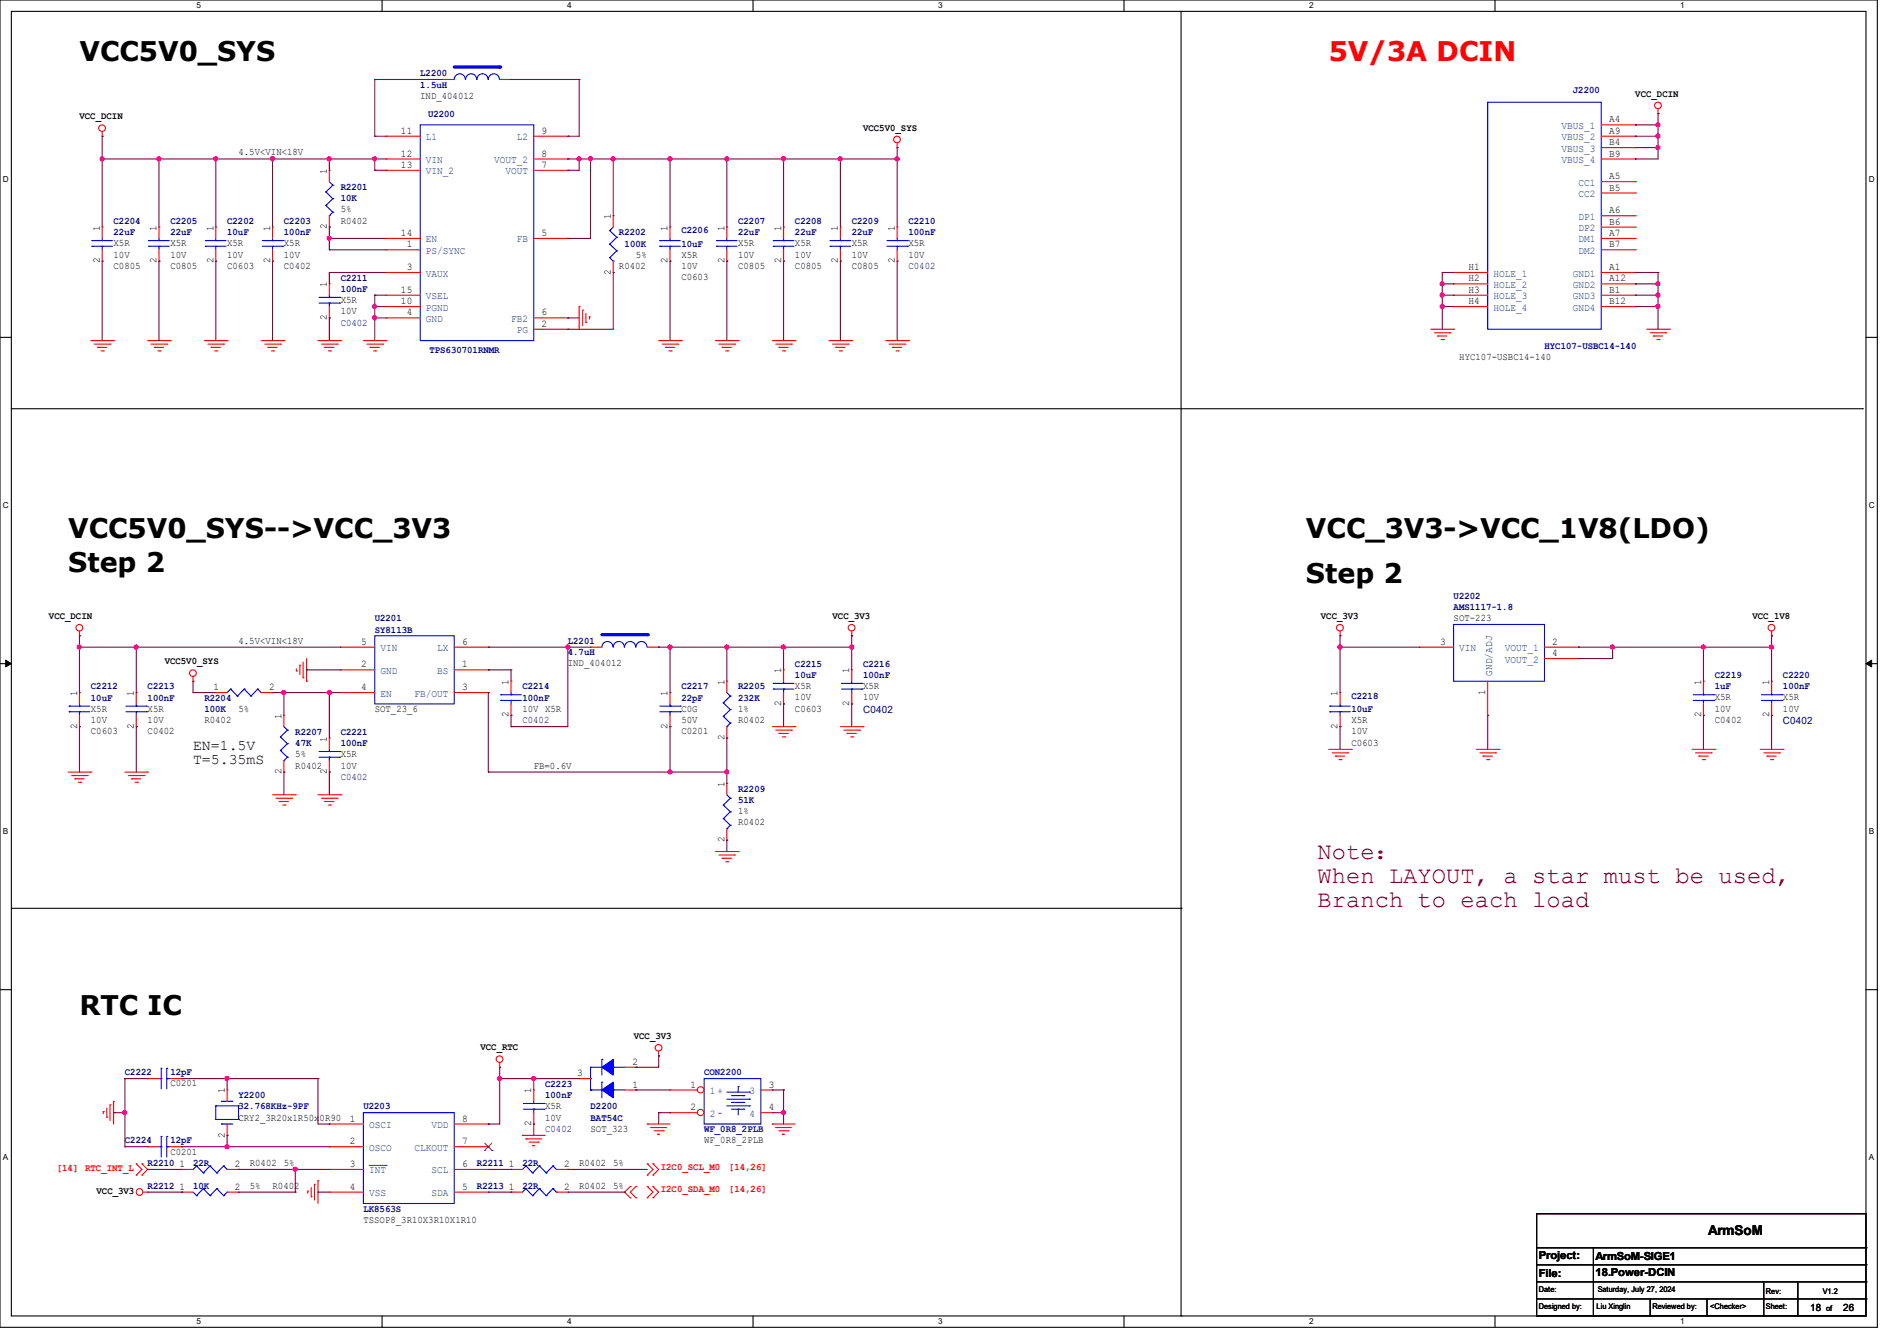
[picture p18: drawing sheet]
<svg xmlns="http://www.w3.org/2000/svg" width="297mm" height="210mm" viewBox="0 0 297 210" stroke-linecap="round" stroke-linejoin="round" font-family="sans-serif">
<defs><g id="words">
<g font-size="4.2">
<text x="12.4" y="9.6">VCC5V0_SYS</text>
<text x="10.7" y="89.6">Step 2</text>
<text x="10.7" y="84.2">VCC5V0_SYS--&gt;VCC_3V3</text>
<text x="204.5" y="84.2">VCC_3V3-&gt;VCC_1V8(LDO)</text>
<text x="204.5" y="91.4">Step 2</text>
<text x="12.4" y="158.9">RTC IC</text>
</g>
<text font-size="4.2" fill="#f00" x="208" y="9.6">5V/3A DCIN</text>
<g font-size="3.7" fill="#7f0000">
<text x="206.2" y="134.6">Note：</text>
<text x="206.2" y="138.3">When LAYOUT, a star must be used,</text>
<text x="206.2" y="142">Branch to each load</text>
</g>
<g font-size="2.3">
<text x="30.2" y="117.4">EN=1.5V</text>
<text x="30.2" y="119.7">T=5.35mS</text>
</g>
<text font-size="2.1" x="267.4" y="193.5">ArmSoM</text>
<g font-size="1.7">
<text x="240.9" y="197.2">Project:</text>
<text x="249.8" y="197.4">ArmSoM-SIGE1</text>
<text x="240.9" y="200">File:</text>
<text x="249.8" y="199.9">18.Power-DCIN</text>
</g>
<g font-size="1.6" fill="#00007f">
<text x="65.8" y="11.9">L2200</text>
<text x="65.8" y="13.7">1.5uH</text>
<text x="246.3" y="14.6">J2200</text>
<text x="67" y="18.3">U2200</text>
<text x="53.3" y="29.7">R2201</text>
<text x="17.8" y="35.1">C2204</text>
<text x="26.7" y="35.1">C2205</text>
<text x="35.6" y="35.1">C2202</text>
<text x="44.4" y="35.1">C2203</text>
<text x="53.3" y="31.5">10K</text>
<text x="115.6" y="35.1">C2207</text>
<text x="124.5" y="35.1">C2208</text>
<text x="133.3" y="35.1">C2209</text>
<text x="142.2" y="35.1">C2210</text>
<text x="17.8" y="36.8">22uF</text>
<text x="26.7" y="36.8">22uF</text>
<text x="35.6" y="36.8">10uF</text>
<text x="44.4" y="36.8">100nF</text>
<text x="96.9" y="36.8">R2202</text>
<text x="97.8" y="38.6">100K</text>
<text x="106.7" y="36.5">C2206</text>
<text x="106.7" y="38.6">10uF</text>
<text x="115.6" y="36.8">22uF</text>
<text x="124.5" y="36.8">22uF</text>
<text x="133.3" y="36.8">22uF</text>
<text x="142.2" y="36.8">100nF</text>
<text x="53.3" y="43.9">C2211</text>
<text x="53.3" y="45.7">100nF</text>
<text x="142.2" y="42.1">C0402</text>
<text x="53.3" y="51">C0402</text>
<text x="67.2" y="55.3">TPS630701RNMR</text>
<text x="241.8" y="54.6">HYC107-USBC14-140</text>
<text x="227.6" y="93.7">U2202</text>
<text x="227.6" y="95.5">AMS1117-1.8</text>
<text x="58.7" y="97.3">U2201</text>
<text x="58.7" y="99.1">SY8113B</text>
<text x="88.9" y="100.8">L2201</text>
<text x="14.2" y="108">C2212</text>
<text x="23.1" y="108">C2213</text>
<text x="81.8" y="108">C2214</text>
<text x="88.9" y="102.6">4.7uH</text>
<text x="106.7" y="108">C2217</text>
<text x="115.6" y="108">R2205</text>
<text x="124.5" y="104.4">C2215</text>
<text x="124.5" y="106.2">10uF</text>
<text x="135.1" y="104.4">C2216</text>
<text x="135.1" y="106.2">100nF</text>
<text x="268.5" y="106.2">C2219</text>
<text x="268.5" y="108">1uF</text>
<text x="279.1" y="106.2">C2220</text>
<text x="279.1" y="108">100nF</text>
<text x="14.2" y="109.7">10uF</text>
<text x="23.1" y="109.7">100nF</text>
<text x="32" y="109.7">R2204</text>
<text x="32" y="111.5">100K</text>
<text x="81.8" y="109.7">100nF</text>
<text x="81.8" y="113.2">C0402</text>
<text x="106.7" y="109.7">22pF</text>
<text x="115.6" y="109.7">232K</text>
<text x="135.1" y="111.7">C0402</text>
<text x="211.6" y="109.4">C2218</text>
<text x="211.6" y="111.5">10uF</text>
<text x="279.1" y="113.5">C0402</text>
<text x="46.2" y="115.1">R2207</text>
<text x="46.2" y="116.8">47K</text>
<text x="53.3" y="115.1">C2221</text>
<text x="53.3" y="116.8">100nF</text>
<text x="53.3" y="122.1">C0402</text>
<text x="115.6" y="124">R2209</text>
<text x="115.6" y="125.7">51K</text>
<text x="19.6" y="168.4">C2222</text>
<text x="26.7" y="168.4">12pF</text>
<text x="37.3" y="172">Y2200</text>
<text x="37.3" y="173.7">32.768KHz-9PF</text>
<text x="56.9" y="173.7">U2203</text>
<text x="85.3" y="170.2">C2223</text>
<text x="85.3" y="172">100nF</text>
<text x="92.5" y="173.7">D2200</text>
<text x="19.6" y="179.1">C2224</text>
<text x="26.7" y="179.1">12pF</text>
<text x="85.3" y="177.3">C0402</text>
<text x="92.5" y="175.5">BAT54C</text>
<text x="23.1" y="182.6">R2210</text>
<text x="30.2" y="182.6">22R</text>
<text x="74.7" y="182.6">R2211</text>
<text x="81.8" y="182.6">22R</text>
<text x="23.1" y="186.2">R2212</text>
<text x="30.2" y="186.2">10K</text>
<text x="56.9" y="189.7">LK8563S</text>
<text x="74.7" y="186.2">R2213</text>
<text x="81.8" y="186.2">22R</text>
</g>
<g font-size="1.6">
<text x="65.8" y="15.5">IND_404012</text>
<text x="256" y="15.2">VCC_DCIN</text>
<text x="12.4" y="18.7">VCC_DCIN</text>
<text x="62.8" y="21">11</text>
<text x="84.8" y="21">9</text>
<text x="135.1" y="20.5">VCC5V0_SYS</text>
<text x="251.9" y="19.2">A4</text>
<text x="251.9" y="21">A9</text>
<text x="251.9" y="22.7">B4</text>
<text x="37.3" y="24.3">4.5V&lt;VIN&lt;18V</text>
<text x="51.2" y="27.2" transform="rotate(-90 51.2 27.2)">1</text>
<text x="62.8" y="24.5">12</text>
<text x="62.8" y="26.3">13</text>
<text x="84.8" y="26.3">7</text>
<text x="84.8" y="24.5">8</text>
<text x="251.9" y="28.1">A5</text>
<text x="251.9" y="24.5">B9</text>
<text x="251.9" y="29.8">B5</text>
<text x="51.2" y="35.9" transform="rotate(-90 51.2 35.9)">2</text>
<text x="53.3" y="35">R0402</text>
<text x="53.3" y="33.2">5%</text>
<text x="95.6" y="34.3" transform="rotate(-90 95.6 34.3)">1</text>
<text x="251.9" y="33.4">A6</text>
<text x="251.9" y="35.2">B6</text>
<text x="15.6" y="41.2" transform="rotate(-90 15.6 41.2)">2</text>
<text x="15.6" y="36.1" transform="rotate(-90 15.6 36.1)">1</text>
<text x="17.8" y="38.6">X5R</text>
<text x="17.8" y="40.3">10V</text>
<text x="24.5" y="41.2" transform="rotate(-90 24.5 41.2)">2</text>
<text x="24.5" y="36.1" transform="rotate(-90 24.5 36.1)">1</text>
<text x="26.7" y="38.6">X5R</text>
<text x="26.7" y="40.3">10V</text>
<text x="33.4" y="41.2" transform="rotate(-90 33.4 41.2)">2</text>
<text x="33.4" y="36.1" transform="rotate(-90 33.4 36.1)">1</text>
<text x="35.6" y="38.6">X5R</text>
<text x="35.6" y="40.3">10V</text>
<text x="42.3" y="41.2" transform="rotate(-90 42.3 41.2)">2</text>
<text x="42.3" y="36.1" transform="rotate(-90 42.3 36.1)">1</text>
<text x="44.4" y="38.6">X5R</text>
<text x="44.4" y="40.3">10V</text>
<text x="62.8" y="37">14</text>
<text x="63.7" y="38.7">1</text>
<text x="84.8" y="37">5</text>
<text x="99.6" y="40.3">5%</text>
<text x="104.5" y="41.2" transform="rotate(-90 104.5 41.2)">2</text>
<text x="104.5" y="36.1" transform="rotate(-90 104.5 36.1)">1</text>
<text x="106.7" y="40.3">X5R</text>
<text x="113.4" y="41.2" transform="rotate(-90 113.4 41.2)">2</text>
<text x="113.4" y="36.1" transform="rotate(-90 113.4 36.1)">1</text>
<text x="115.6" y="38.6">X5R</text>
<text x="115.6" y="40.3">10V</text>
<text x="122.3" y="41.2" transform="rotate(-90 122.3 41.2)">2</text>
<text x="122.3" y="36.1" transform="rotate(-90 122.3 36.1)">1</text>
<text x="124.5" y="38.6">X5R</text>
<text x="124.5" y="40.3">10V</text>
<text x="131.2" y="41.2" transform="rotate(-90 131.2 41.2)">2</text>
<text x="131.2" y="36.1" transform="rotate(-90 131.2 36.1)">1</text>
<text x="133.3" y="38.6">X5R</text>
<text x="133.3" y="40.3">10V</text>
<text x="140.1" y="41.2" transform="rotate(-90 140.1 41.2)">2</text>
<text x="140.1" y="36.1" transform="rotate(-90 140.1 36.1)">1</text>
<text x="142.2" y="38.6">X5R</text>
<text x="142.2" y="40.3">10V</text>
<text x="251.9" y="37">A7</text>
<text x="251.9" y="38.7">B7</text>
<text x="17.8" y="42.1">C0805</text>
<text x="26.7" y="42.1">C0805</text>
<text x="35.6" y="42.1">C0603</text>
<text x="44.4" y="42.1">C0402</text>
<text x="51.2" y="45" transform="rotate(-90 51.2 45)">1</text>
<text x="53.3" y="47.5">X5R</text>
<text x="62.8" y="47.6">10</text>
<text x="62.8" y="45.8">15</text>
<text x="63.7" y="42.3">3</text>
<text x="95.6" y="43" transform="rotate(-90 95.6 43)">2</text>
<text x="96.9" y="42.1">R0402</text>
<text x="106.7" y="43.9">C0603</text>
<text x="106.7" y="42.1">10V</text>
<text x="115.6" y="42.1">C0805</text>
<text x="124.5" y="42.1">C0805</text>
<text x="133.3" y="42.1">C0805</text>
<text x="229.9" y="42.3">H1</text>
<text x="229.9" y="44.1">H2</text>
<text x="229.9" y="45.8">H3</text>
<text x="229.9" y="47.6">H4</text>
<text x="251.9" y="42.3">A1</text>
<text x="251.9" y="44.1">A12</text>
<text x="251.9" y="47.6">B12</text>
<text x="251.9" y="45.8">B1</text>
<text x="51.2" y="50.1" transform="rotate(-90 51.2 50.1)">2</text>
<text x="53.3" y="49.2">10V</text>
<text x="63.7" y="49.4">4</text>
<text x="84.8" y="51.2">2</text>
<text x="84.8" y="49.4">6</text>
<text x="228.5" y="56.3">HYC107-USBC14-140</text>
<text x="7.7" y="96.9">VCC_DCIN</text>
<text x="37.3" y="100.8">4.5V&lt;VIN&lt;18V</text>
<text x="56.6" y="101">5</text>
<text x="72.3" y="101">6</text>
<text x="130.3" y="96.9">VCC_3V3</text>
<text x="206.8" y="96.9">VCC_3V3</text>
<text x="225.5" y="101">3</text>
<text x="227.6" y="97.2">SOT-223</text>
<text x="243" y="101">2</text>
<text x="274.4" y="96.9">VCC_1V8</text>
<text x="25.8" y="104.1">VCC5V0_SYS</text>
<text x="56.6" y="104.5">2</text>
<text x="72.3" y="104.5">1</text>
<text x="79.6" y="107.2" transform="rotate(-90 79.6 107.2)">1</text>
<text x="88.9" y="104.4">IND_404012</text>
<text x="113.4" y="107.2" transform="rotate(-90 113.4 107.2)">1</text>
<text x="122.3" y="105.5" transform="rotate(-90 122.3 105.5)">1</text>
<text x="124.5" y="107.9">X5R</text>
<text x="133" y="105.5" transform="rotate(-90 133 105.5)">1</text>
<text x="135.1" y="107.9">X5R</text>
<text x="243" y="102.7">4</text>
<text x="266.3" y="107.2" transform="rotate(-90 266.3 107.2)">1</text>
<text x="277" y="107.2" transform="rotate(-90 277 107.2)">1</text>
<text x="12.1" y="109" transform="rotate(-90 12.1 109)">1</text>
<text x="14.2" y="111.5">X5R</text>
<text x="14.2" y="113.2">10V</text>
<text x="21" y="109" transform="rotate(-90 21 109)">1</text>
<text x="23.1" y="111.5">X5R</text>
<text x="23.1" y="113.2">10V</text>
<text x="32" y="113.2">R0402</text>
<text x="33.4" y="108.1">1</text>
<text x="37.3" y="111.5">5%</text>
<text x="42.1" y="108.1">2</text>
<text x="44.1" y="112.6" transform="rotate(-90 44.1 112.6)">1</text>
<text x="56.6" y="108.1">4</text>
<text x="58.7" y="111.5">SOT_23_6</text>
<text x="72.3" y="108.1">3</text>
<text x="79.6" y="112.4" transform="rotate(-90 79.6 112.4)">2</text>
<text x="81.8" y="111.5">10V X5R</text>
<text x="104.5" y="109" transform="rotate(-90 104.5 109)">1</text>
<text x="106.7" y="113.2">50V</text>
<text x="106.7" y="111.5">C0G</text>
<text x="115.6" y="113.2">R0402</text>
<text x="115.6" y="111.5">1%</text>
<text x="122.3" y="110.6" transform="rotate(-90 122.3 110.6)">2</text>
<text x="124.5" y="111.5">C0603</text>
<text x="124.5" y="109.7">10V</text>
<text x="133" y="110.6" transform="rotate(-90 133 110.6)">2</text>
<text x="135.1" y="109.7">10V</text>
<text x="209.4" y="109" transform="rotate(-90 209.4 109)">1</text>
<text x="211.6" y="113.2">X5R</text>
<text x="232.5" y="108.8" transform="rotate(-90 232.5 108.8)">1</text>
<text x="266.3" y="112.4" transform="rotate(-90 266.3 112.4)">2</text>
<text x="268.5" y="113.2">C0402</text>
<text x="268.5" y="109.7">X5R</text>
<text x="268.5" y="111.5">10V</text>
<text x="277" y="112.4" transform="rotate(-90 277 112.4)">2</text>
<text x="279.1" y="109.7">X5R</text>
<text x="279.1" y="111.5">10V</text>
<text x="12.1" y="114.1" transform="rotate(-90 12.1 114.1)">2</text>
<text x="14.2" y="115">C0603</text>
<text x="21" y="114.1" transform="rotate(-90 21 114.1)">2</text>
<text x="23.1" y="115">C0402</text>
<text x="46.2" y="118.6">5%</text>
<text x="51.2" y="116.1" transform="rotate(-90 51.2 116.1)">1</text>
<text x="53.3" y="118.6">X5R</text>
<text x="104.5" y="114.1" transform="rotate(-90 104.5 114.1)">2</text>
<text x="106.7" y="115">C0201</text>
<text x="113.4" y="115.9" transform="rotate(-90 113.4 115.9)">2</text>
<text x="209.4" y="114.1" transform="rotate(-90 209.4 114.1)">2</text>
<text x="211.6" y="116.8">C0603</text>
<text x="211.6" y="115">10V</text>
<text x="44.1" y="121.2" transform="rotate(-90 44.1 121.2)">2</text>
<text x="46.2" y="120.4">R0402</text>
<text x="51.2" y="121.2" transform="rotate(-90 51.2 121.2)">2</text>
<text x="53.3" y="120.4">10V</text>
<text x="83.6" y="120.4">FB=0.6V</text>
<text x="113.4" y="123.2" transform="rotate(-90 113.4 123.2)">1</text>
<text x="113.4" y="131.9" transform="rotate(-90 113.4 131.9)">2</text>
<text x="115.6" y="129.2">R0402</text>
<text x="115.6" y="127.5">1%</text>
<text x="75.2" y="164.5">VCC_RTC</text>
<text x="99" y="166.8">2</text>
<text x="99.2" y="162.7">VCC_3V3</text>
<text x="26.7" y="170.1">C0201</text>
<text x="35.2" y="171.2" transform="rotate(-90 35.2 171.2)">1</text>
<text x="83.2" y="171.2" transform="rotate(-90 83.2 171.2)">1</text>
<text x="85.3" y="173.7">X5R</text>
<text x="90.3" y="168.5">3</text>
<text x="99" y="170.3">1</text>
<text x="108.1" y="170.3">1</text>
<text x="108.1" y="173.9">2</text>
<text x="120.4" y="170.3">3</text>
<text x="120.4" y="173.9">4</text>
<text x="35.2" y="178.1" transform="rotate(-90 35.2 178.1)">2</text>
<text x="37.3" y="175.5">CRY2_3R20x1R50x0R90</text>
<text x="54.8" y="175.6">1</text>
<text x="54.8" y="179.2">2</text>
<text x="72.3" y="179.2">7</text>
<text x="72.3" y="175.6">8</text>
<text x="83.2" y="176.4" transform="rotate(-90 83.2 176.4)">2</text>
<text x="85.3" y="175.5">10V</text>
<text x="92.5" y="177.3">SOT_323</text>
<text x="110.2" y="179">WF_0R8_2PLB</text>
<text x="26.7" y="180.8">C0201</text>
<text x="28.1" y="182.8">1</text>
<text x="36.8" y="182.8">2</text>
<text x="39.1" y="182.6">R0402</text>
<text x="44.5" y="182.6">5%</text>
<text x="54.8" y="182.8">3</text>
<text x="72.3" y="182.8">6</text>
<text x="79.7" y="182.8">1</text>
<text x="88.3" y="182.8">2</text>
<text x="90.7" y="182.6">R0402</text>
<text x="96" y="182.6">5%</text>
<text x="15.1" y="186.9">VCC_3V3</text>
<text x="28.1" y="186.3">1</text>
<text x="36.8" y="186.3">2</text>
<text x="39.1" y="186.1">5%</text>
<text x="42.7" y="186.1">R0402</text>
<text x="54.8" y="186.3">4</text>
<text x="56.9" y="191.5">TSSOP8_3R10X3R10X1R10</text>
<text x="72.3" y="186.3">5</text>
<text x="79.7" y="186.3">1</text>
<text x="88.3" y="186.3">2</text>
<text x="90.7" y="186.1">R0402</text>
<text x="96" y="186.1">5%</text>
<text x="283.4" y="205.4">18</text>
<text x="288.6" y="205.4">26</text>
</g>
<g font-size="1.6" fill="#003f7f">
<text x="66.7" y="22">L1</text>
<text x="80.9" y="22">L2</text>
<text x="244.5" y="20.2">VBUS_1</text>
<text x="244.5" y="22">VBUS_2</text>
<text x="244.5" y="23.8">VBUS_3</text>
<text x="66.7" y="25.5">VIN</text>
<text x="66.7" y="27.3">VIN_2</text>
<text x="77.3" y="25.5">VOUT_2</text>
<text x="79.1" y="27.3">VOUT</text>
<text x="244.5" y="25.5">VBUS_4</text>
<text x="247.1" y="29.1">CC1</text>
<text x="247.1" y="34.4">DP1</text>
<text x="247.1" y="30.9">CC2</text>
<text x="66.7" y="39.8">PS/SYNC</text>
<text x="66.7" y="38">EN</text>
<text x="80.9" y="38">FB</text>
<text x="247.1" y="38">DM1</text>
<text x="247.1" y="39.8">DM2</text>
<text x="247.1" y="36.2">DP2</text>
<text x="66.7" y="43.3">VAUX</text>
<text x="66.7" y="46.9">VSEL</text>
<text x="233.8" y="43.3">HOLE_1</text>
<text x="233.8" y="45.1">HOLE_2</text>
<text x="233.8" y="46.9">HOLE_3</text>
<text x="246.3" y="43.3">GND1</text>
<text x="246.3" y="45.1">GND2</text>
<text x="246.3" y="46.9">GND3</text>
<text x="66.7" y="50.4">GND</text>
<text x="66.7" y="48.6">PGND</text>
<text x="80" y="50.4">FB2</text>
<text x="80.9" y="52.2">PG</text>
<text x="233.8" y="48.6">HOLE_4</text>
<text x="246.3" y="48.6">GND4</text>
<text x="59.6" y="102">VIN</text>
<text x="68.5" y="102">LX</text>
<text x="228.5" y="102">VIN</text>
<text x="235.6" y="102">VOUT_1</text>
<text x="59.6" y="105.5">GND</text>
<text x="68.5" y="105.5">BS</text>
<text x="233.6" y="105.8" transform="rotate(-90 233.6 105.8)">GND/ADJ</text>
<text x="235.6" y="103.8">VOUT_2</text>
<text x="59.6" y="109.1">EN</text>
<text x="64.9" y="109.1">FB/OUT</text>
<text x="111.1" y="171.3">1 +</text>
<text x="117.3" y="171.3">3</text>
<text x="57.8" y="176.7">OSCI</text>
<text x="67.6" y="176.7">VDD</text>
<text x="111.1" y="174.9">2 -</text>
<text x="117.3" y="174.9">4</text>
<text x="57.8" y="180.2">OSCO</text>
<text x="57.8" y="183.8">INT</text>
<text x="64.9" y="180.2">CLKOUT</text>
<text x="67.6" y="183.8">SCL</text>
<text x="57.8" y="187.3">VSS</text>
<text x="67.6" y="187.3">SDA</text>
</g>
<g font-size="1.6" fill="#00009f">
<text x="110.2" y="168.4">CON2200</text>
<text x="110.2" y="177.3">WF_0R8_2PLB</text>
</g>
<g font-size="1.6" fill="#f00">
<text x="8.9" y="183.3">[14] RTC_INT_L</text>
<text x="103.5" y="183.2">I2C0_SCL_M0</text>
<text x="114.1" y="183.2">[14,26]</text>
<text x="103.5" y="186.7">I2C0_SDA_M0</text>
<text x="114.1" y="186.7">[14,26]</text>
</g>
<g font-size="1.3">
<text x="30.8" y="1.3">5</text>
<text x="88.8" y="1.3">4</text>
<text x="146.9" y="1.3">3</text>
<text x="205" y="1.3">2</text>
<text x="263.1" y="1.3">1</text>
<text x=".5" y="28.4">D</text>
<text x="292.6" y="28.4">D</text>
<text x=".5" y="79.5">C</text>
<text x="292.6" y="79.5">C</text>
<text x=".5" y="130.6">B</text>
<text x="292.6" y="130.6">B</text>
<text x=".5" y="181.7">A</text>
<text x="292.6" y="181.7">A</text>
<text x="30.8" y="207.4">5</text>
<text x="88.8" y="207.4">4</text>
<text x="146.9" y="207.4">3</text>
<text x="205" y="207.4">2</text>
<text x="263.1" y="207.4">1</text>
</g>
<g font-size="1.2">
<text x="240.9" y="202.4">Date:</text>
<text x="250.1" y="202.4">Saturday, July 27, 2024</text>
<text x="276.5" y="202.6">Rev:</text>
<text x="285.4" y="202.6">V1.2</text>
<text x="240.9" y="205.1">Designed by:</text>
<text x="250" y="205.1">Liu Xinglin</text>
<text x="258.7" y="205.1">Reviewed by:</text>
<text x="267.8" y="205.1">&lt;Checker&gt;</text>
<text x="276.5" y="205.1">Sheet:</text>
<text x="285.9" y="205.3">of</text>
</g>
</g></defs>
<g fill="none" stroke="#000" stroke-width=".17">
<path d="M0 0h293.9v207.9h-293.9zM1.8 1.8h290.3v204.3h-290.3zM59.8 0v1.8M117.9 0v1.8M176 0v1.8M184.9 1.8v204.3M234.1 0v1.8M0 52.8h1.8M292.1 52.8h1.8M1.8 64h289.8M291.6 64h.1M0 103.9h1.8"/>
<path d="M292.1 103.9h1.8M0 155h1.8M1.8 142.2h183.1M184.9 142.2h.1M292.1 155h1.8M240.6 190.1h51.5v16h-51.5zM240.6 195.4h51.5M240.6 198.1h51.5M249.5 195.4v10.7M292.1 195.4h.1M292.1 198.1h.1M59.8 206.1v1.8"/>
<path d="M117.9 206.1v1.8M176 206.1v1.8M184.9 206.1h.1M234.1 206.1v1.8M240.6 200.7h51.5M240.6 203.4h51.5M249.5 206.1h.1M258.4 206.1h.1M258.4 203.4v2.7M267.3 206.1h.1M267.3 203.4v2.7M276.1 206.1h.1"/>
<path d="M276.1 200.7v5.4M281.5 206.1h.1M281.5 200.7v5.4M292.1 200.7h.1M292.1 203.4h.1"/>
</g>
<path d="M.9 103.4l.9 .5-.9 .5zM292.1 103.9l.9-.5v1z" fill="#000"/>
<path d="M.9 103.4l.9 .5-.9 .5zM292.1 103.9l.9-.5v1z" fill="none" stroke="#000" stroke-width=".16"/>
<g fill="none" stroke="#f00" stroke-width=".17">
<path d="M259.6 17.8h.1M259.6 17.1v.7M16 21.3h.1M16 20.6v.7M33.8 35.6h.1M33.8 35.6v1.7M33.8 39.1v1.8M140.5 23.1h.1M140.5 22.4v.7M14.2 53.3h3.6M14.8 53.9h2.4M15.3 54.4h.1"/>
<path d="M15.3 54.4h1.4M15.8 55h.4M16.2 55h.1M17.2 53.9h.1M17.8 53.3h.1M23.1 53.3h3.6M23.7 53.9h2.4M24.2 54.4h.1M24.2 54.4h1.4M24.7 55h.4M25.1 55h.1M26.1 53.9h.1"/>
<path d="M26.7 53.3h.1M32 53.3h3.6M32.6 53.9h2.4M33.1 54.4h.1M33.1 54.4h1.4M33.6 55h.4M33.8 40.9h.1M34 55h.1M35 53.9h.1M35.6 53.3h.1M40.9 53.3h3.6M41.4 53.9h2.5"/>
<path d="M42 54.4h.1M42 54.4h1.4M42.5 55h.3M42.8 55h.1M43.9 53.9h.1M44.5 53.3h.1M49.8 53.3h3.5M50.3 53.9h2.5M50.8 54.4h.1M50.8 54.4h1.5M51.4 55h.3M51.7 55h.1"/>
<path d="M52.8 53.9h.1M53.3 53.3h.1M56.9 53.3h3.6M57.4 53.9h2.5M58 54.4h.1M58 54.4h1.4M58.5 55h.3M58.8 55h.1M59.9 53.9h.1M60.5 53.3h.1M90.7 48h.1M90.7 48v3.6"/>
<path d="M91.2 48.6h.1M91.2 48.6v2.4M91.7 50.5h.1M91.7 49.1v1.4M92.3 49.6h.1M92.3 49.6v.4M103.1 53.3h3.6M103.7 53.9h2.4M104.2 54.4h.1M104.2 54.4h1.4M104.7 55h.4M105.1 55h.1"/>
<path d="M106.1 53.9h.1M106.7 53.3h.1M112 53.3h3.6M112.6 53.9h2.4M113.1 54.4h.1M113.1 54.4h1.4M113.6 55h.4M114 55h.1M115 53.9h.1M115.6 53.3h.1M120.9 53.3h3.6M121.5 53.9h2.4"/>
<path d="M122 54.4h.1M122 54.4h1.4M122.5 55h.4M122.9 55h.1M123.9 53.9h.1M124.5 53.3h.1M129.8 53.3h3.6M130.3 53.9h2.5M130.9 54.4h.1M130.9 54.4h1.4M131.4 55h.3M131.7 55h.1"/>
<path d="M132.8 53.9h.1M133.4 53.3h.1M138.7 53.3h3.5M139.2 53.9h2.5M139.7 54.4h.1M139.7 54.4h1.5M140.3 55h.3M140.6 55h.1M141.7 53.9h.1M142.2 53.3h.1M224 51.6h3.6M224.6 52.1h2.4"/>
<path d="M225.1 52.6h.1M225.1 52.6h1.4M225.6 53.2h.4M226 53.2h.1M227 52.1h.1M227.6 51.6h.1M257.8 51.6h3.6M258.4 52.1h2.4M258.9 52.6h.1M258.9 52.6h1.4M259.4 53.2h.4M259.8 53.2h.1"/>
<path d="M260.8 52.1h.1M261.4 51.6h.1M12.4 99.6h.1M12.4 98.8v.8M133.4 99.6h.1M133.4 98.8v.8M209.8 99.6h.1M209.8 98.8v.8M277.4 99.6h.1M277.4 98.8v.8M30.2 106.7h.1M30.2 106v.7"/>
<path d="M46.4 105.1h.1M46.4 104.7v.4M46.9 104.2h.1M46.9 104.2v1.4M47.5 106.1h.1M47.5 103.7v2.4M48 106.7h.1M48 103.1v3.6M120.9 113.8h3.6M121.5 114.3h2.4M122 114.9h.1M122 114.9h1.4"/>
<path d="M122.5 115.4h.4M122.7 104.9h.1M122.7 110.2h.1M122.7 104.9v1.8M122.7 108.5v1.7M122.9 115.4h.1M123.9 114.3h.1M124.5 113.8h.1M131.6 113.8h3.5M132.1 114.3h2.5M132.6 114.9h.1M132.6 114.9h1.5"/>
<path d="M133.2 115.4h.3M133.5 115.4h.1M134.6 114.3h.1M135.1 113.8h.1M208 117.3h3.6M208.6 117.9h2.4M209.1 118.4h.1M209.1 118.4h1.4M209.6 119h.4M210 119h.1M211 117.9h.1M211.6 117.3h.1"/>
<path d="M231.1 117.3h3.6M231.7 117.9h2.4M232.2 118.4h.1M232.2 118.4h1.4M232.7 119h.4M233.1 119h.1M234.1 117.9h.1M234.7 117.3h.1M264.9 117.3h3.6M265.5 117.9h2.4M266 118.4h.1M266 118.4h1.4"/>
<path d="M266.5 119h.4M266.9 119h.1M267.9 117.9h.1M268.5 117.3h.1M275.6 117.3h3.5M276.1 117.9h2.5M276.6 118.4h.1M276.6 118.4h1.5M277.2 119h.3M277.5 119h.1M278.6 117.9h.1M279.1 117.3h.1"/>
<path d="M10.7 120.9h3.5M11.2 121.5h2.5M11.7 122h.1M11.7 122h1.5M12.3 122.5h.3M12.6 122.5h.1M13.7 121.5h.1M14.2 120.9h.1M19.6 120.9h3.5M20.1 121.5h2.5M20.6 122h.1M20.6 122h1.5"/>
<path d="M21.2 122.5h.3M21.5 122.5h.1M22.6 121.5h.1M23.1 120.9h.1M42.7 124.5h3.5M43.2 125h2.5M43.7 125.5h.1M43.7 125.5h1.5M44.3 126.1h.3M44.6 126.1h.1M45.7 125h.1M46.2 124.5h.1"/>
<path d="M49.8 124.5h3.5M50.3 125h2.5M50.8 125.5h.1M50.8 125.5h1.5M51.4 126.1h.3M51.7 126.1h.1M52.8 125h.1M53.3 124.5h.1M112 133.4h3.6M112.6 133.9h2.4M113.1 134.4h.1M113.1 134.4h1.4"/>
<path d="M113.6 135h.4M114 135h.1M115 133.9h.1M115.6 133.4h.1M16.2 174.1h.1M16.2 174.1v.3M16.7 175h.1M16.7 173.5v1.5M17.2 173h.1M17.2 173v2.5M17.8 172.5h.1M17.8 172.5v3.5"/>
<path d="M35.6 170.7h.1M35.6 177.8h.1M35.6 170.7v1.8M35.6 176v1.8M78.2 167.1h.1M78.2 166.4v.7M81.8 177.8h.1M81.8 177.8h3.5M82.3 178.4h.1M82.3 178.4h2.5M82.8 178.9h1.5M83.4 179.4h.1"/>
<path d="M83.4 179.4h.3M84.3 178.9h.1M101.3 176h.1M101.3 176h3.6M101.9 176.6h.1M101.9 176.6h2.5M102.4 177.1h1.4M103 177.6h.1M103 177.6h.3M103.1 165.4h.1M103.1 164.6v.8M103.8 177.1h.1"/>
<path d="M120.9 176h.1M120.9 176h3.6M121.5 176.6h.1M121.5 176.6h2.4M122 177.1h1.4M122.5 177.6h.1M122.5 177.6h.4M123.4 177.1h.1M21.3 184h.1M21.3 182.2h.1M21.3 182.2l.9 .9-.9 .9M22.2 182.2h.1"/>
<path d="M22.2 184h.1M22.2 182.2l.9 .9-.9 .9M22.4 186.7h.7M23.1 186.7h.1M28.4 186.7h.1M28.4 186.7h1.8M35.6 186.7h1.7M37.3 186.7h.1M48.2 186.5h.1M48.2 186.5v.4M48.7 187.4h.1M48.7 186v1.4"/>
<path d="M49.2 185.5h.1M49.2 185.5v2.4M49.8 184.9h.1M49.8 184.9v3.6M98.7 187.6h.1M98.7 185.8h.1M98.7 185.8l-.9 .9 .9 .9M99.6 185.8h.1M99.6 187.6h.1M99.6 185.8l-.9 .9 .9 .9M101.3 185.8h.1M101.3 187.6h.1"/>
<path d="M101.3 182.2h.1M101.3 184h.1M101.3 182.2l.9 .9-.9 .9M101.3 185.8l.9 .9-.9 .9M102.2 185.8h.1M102.2 187.6h.1M102.2 182.2h.1M102.2 184h.1M102.2 185.8l.9 .9-.9 .9M102.2 182.2l.9 .9-.9 .9"/>
<circle cx="259.6" cy="16.5" r=".52"/>
<circle cx="16" cy="20.1" r=".52"/>
<circle cx="140.5" cy="21.8" r=".52"/>
<circle cx="12.4" cy="98.3" r=".52"/>
<circle cx="133.3" cy="98.3" r=".52"/>
<circle cx="209.8" cy="98.3" r=".52"/>
<circle cx="277.4" cy="98.3" r=".52"/>
<circle cx="30.2" cy="105.4" r=".52"/>
<circle cx="78.2" cy="165.9" r=".52"/>
<circle cx="103.1" cy="164.1" r=".52"/>
<circle cx="21.8" cy="186.7" r=".52"/>
</g>
<g fill="none" stroke="#00f" stroke-width=".17">
<path d="M71.1 12.4a.87 .87 0 0 1 .9-.8 .87 .87 0 0 1 .9 .8M72.9 12.4a.87 .87 0 0 1 .9-.8 .87 .87 0 0 1 .8 .8M74.7 12.4a.87 .87 0 0 1 .8-.8 .87 .87 0 0 1 .9 .8M76.5 12.4a.87 .87 0 0 1 .8-.8 .87 .87 0 0 1 .9 .8M32.2 38.6h.1M32.2 37.7h.1M32.2 38.6h3.2M32.2 37.7h3.2M33.8 37.7h.1M33.8 38.6h.1M33.8 37.3v.4M33.8 38.6v.5"/>
<path d="M121.1 107.9h.1M121.1 107h.1M121.1 107.9h3.2M121.1 107h3.2M122.7 107h.1M122.7 107.9h.1M122.7 106.7v.3M122.7 107.9v.6M33.8 173.2h.1M33.8 175.3h.1M33.8 173.2h3.5M33.8 173.2v2.1"/>
<path d="M33.8 175.3h3.5M34.7 172.5h.1M34.7 176h.1M34.7 172.5h1.7M34.7 176h1.7M37.3 175.3h.1M37.3 173.2h.1M37.3 173.2v2.1M30.2 186.7l.6 .5M30.8 187.2h.1M31.8 186.1h.1M31.8 186.1l-1 1.1"/>
<path d="M31.8 186.1l1.1 1.1M32.9 187.2h.1M34 186.1h.1M34 186.1l-1.1 1.1M34 186.1l1 1.1M35 187.2h.1M35.6 186.7h.1M35.6 186.7l-.6 .5"/>
</g>
<path d="M71.1 10.5h7.1" fill="none" stroke="#00f" stroke-width=".51"/>
<circle cx="78.2" cy="10.5" r=".25" fill="#00f"/>
<path d="M69.3 12.4h.1M69.3 12.4h1.8M78.2 12.4h1.8M80 12.4h.1M104.9 108.5h.1M104.9 113.8h.1M104.9 108.5v1.7M104.9 112v1.8M209.8 108.5h.1M209.8 113.8h.1M209.8 108.5v1.7M209.8 112v1.8" fill="none" stroke="#f00" stroke-width=".17"/>
<g fill="none" stroke="#00f" stroke-width=".17">
<path d="M103.3 111.5h3.2M103.3 110.6h3.2M104.9 110.6h.1M104.9 111.5h.1M104.9 110.2v.4M104.9 111.5v.5M106.5 111.5h.1M106.5 110.6h.1M208.2 111.5h.1M208.2 110.6h.1M208.2 111.5h3.2M208.2 110.6h3.2"/>
<path d="M209.8 110.6h.1M209.8 111.5h.1M209.8 110.2v.4M209.8 111.5v.5M110.2 168.9h8.9v7.1h-8.9zM113.8 171h3.5M113.8 172.1h3.5M113.8 173.2h3.5M114.5 171.6h2M114.5 172.6h2M114.5 173.7h2M115.6 170.1h.1"/>
<path d="M115.6 173.7h.1M115.6 170.1v.9M115.6 173.7v.9M116.5 171.6h.1M116.5 172.6h.1M116.5 173.7h.1M117.3 171h.1M117.3 172.1h.1M117.3 173.2h.1"/>
</g>
<circle cx="109.7" cy="170.7" r=".5" fill="#fff"/>
<g fill="none" stroke="#f00" stroke-width=".17">
<path d="M104.9 170.7h.1M104.9 170.7h4.3"/>
<circle cx="109.7" cy="170.7" r=".5"/>
</g>
<circle cx="109.7" cy="174.2" r=".5" fill="#fff"/>
<g fill="none" stroke="#f00" stroke-width=".17">
<path d="M250.7 19.6h5.3M256 19.6h.1M24.9 35.6h.1M24.9 35.6v1.7M24.9 39.1v1.8M42.7 35.6h.1M42.7 35.6v1.7M42.7 39.1v1.8M104.9 35.6h.1M104.9 35.6v1.7M104.9 39.1v1.8M113.8 35.6h.1"/>
<path d="M113.8 35.6v1.7M113.8 39.1v1.8M122.7 35.6h.1M122.7 35.6v1.7M122.7 39.1v1.8M250.7 28.4h5.3M250.7 33.8h5.3M250.7 37.3h5.3M250.7 21.3h5.3M250.7 24.9h5.3M250.7 39.1h5.3M250.7 35.6h5.3"/>
<path d="M250.7 30.2h5.3M250.7 23.1h5.3M256 28.4h.1M256 33.8h.1M256 37.3h.1M256 21.3h.1M256 24.9h.1M256 39.1h.1M256 35.6h.1M256 30.2h.1M256 23.1h.1M24.9 40.9h.1"/>
<path d="M42.7 40.9h.1M51.6 44.5h.1M51.6 49.8h.1M51.6 44.5v1.7M51.6 48v1.8M104.9 40.9h.1M113.8 40.9h.1M122.7 40.9h.1M227.6 42.7h.1M227.6 44.5h.1M227.6 46.2h.1M227.6 48h.1"/>
<path d="M227.6 42.7h5.3M227.6 44.5h5.3M227.6 48h5.3M227.6 46.2h5.3M250.7 42.7h5.3M250.7 44.5h5.3M250.7 48h5.3M250.7 46.2h5.3M256 42.7h.1M256 44.5h.1M256 48h.1M256 46.2h.1"/>
<path d="M80 106.7h.1M80 112h.1M80 106.7v1.8M80 110.2v1.8M222.3 101.3h.1M222.3 101.3h5.3M232.9 112h.1M232.9 106.7v5.3M241.8 101.3h5.3M241.8 103.1h5.3M247.1 101.3h.1M247.1 103.1h.1"/>
<path d="M266.7 106.7h.1M266.7 112h.1M266.7 106.7v1.8M266.7 110.2v1.8M277.4 106.7h.1M277.4 112h.1M277.4 106.7v1.8M277.4 110.2v1.8M23.1 179.6h.1M23.1 179.6h1.8M26.7 179.6h1.7M28.4 179.6h.1"/>
<path d="M51.6 176h.1M51.6 179.6h.1M51.6 176h5.3M51.6 179.6h5.3M71.1 176h5.4M71.1 179.6h5.4M76.5 179.6h.1M76.5 176h.1M104.9 174.2h.1M104.9 174.2h4.3M119.1 174.2h1.8M119.1 170.7h1.8"/>
<path d="M120.9 170.7h.1M120.9 174.2h.1M51.6 183.1h.1M51.6 186.7h.1M51.6 183.1h5.3M51.6 186.7h5.3M71.1 183.1h5.4M71.1 186.7h5.4M76.5 186.7h.1M76.5 183.1h.1"/>
<circle cx="109.7" cy="174.2" r=".5"/>
</g>
<g fill="none" stroke="#00f" stroke-width=".17">
<path d="M232.9 16h17.8v35.6h-17.8zM23.3 38.6h.1M23.3 37.7h.1M23.3 38.6h3.2M23.3 37.7h3.2M24.9 37.7h.1M24.9 38.6h.1M24.9 37.3v.4M24.9 38.6v.5M41.1 38.6h3.2M41.1 37.7h3.2M42.7 37.7h.1"/>
<path d="M42.7 38.6h.1M42.7 37.3v.4M42.7 38.6v.5M44.3 38.6h.1M44.3 37.7h.1M103.3 38.6h.1M103.3 37.7h.1M103.3 38.6h3.2M103.3 37.7h3.2M104.9 37.7h.1M104.9 38.6h.1M104.9 37.3v.4"/>
<path d="M104.9 38.6v.5M112.2 38.6h.1M112.2 37.7h.1M112.2 38.6h3.2M112.2 37.7h3.2M113.8 37.7h.1M113.8 38.6h.1M113.8 37.3v.4M113.8 38.6v.5M121.1 38.6h.1M121.1 37.7h.1M121.1 38.6h3.2"/>
<path d="M121.1 37.7h3.2M122.7 37.7h.1M122.7 38.6h.1M122.7 37.3v.4M122.7 38.6v.5M50 47.5h3.2M50 46.6h3.2M51.6 46.6h.1M51.6 47.5h.1M51.6 46.2v.4M51.6 47.5v.5M53.2 47.5h.1"/>
<path d="M53.2 46.6h.1M227.6 97.8h14.2v8.9h-14.2zM78.4 109.7h.1M78.4 108.8h.1M78.4 109.7h3.2M78.4 108.8h3.2M80 108.8h.1M80 109.7h.1M80 108.5v.3M80 109.7v.5M94.2 101.3a.87 .87 0 0 1 .9-.8 .87 .87 0 0 1 .9 .8M96 101.3a.87 .87 0 0 1 .9-.8 .87 .87 0 0 1 .8 .8"/>
<path d="M97.8 101.3a.87 .87 0 0 1 .9-.8 .87 .87 0 0 1 .8 .8M99.6 101.3a.87 .87 0 0 1 .8-.8 .87 .87 0 0 1 .9 .8M265.1 109.7h3.2M265.1 108.8h3.2M266.7 108.8h.1M266.7 109.7h.1M266.7 108.5v.3M266.7 109.7v.5M268.3 109.7h.1M268.3 108.8h.1M275.8 109.7h3.2M275.8 108.8h3.2"/>
<path d="M277.4 108.8h.1M277.4 109.7h.1M277.4 108.5v.3M277.4 109.7v.5M279 109.7h.1M279 108.8h.1M24.9 179.6h.3M25.2 179.6h.1M25.2 178h.1M25.2 178v3.2M26.1 178h.1M26.1 179.6h.1"/>
<path d="M26.1 179.6h.6M26.1 178v3.2M56.9 174.2h14.2v14.3h-14.2z"/>
</g>
<path d="M57.8 182.5h2.7M60.5 182.5h.1" fill="none" stroke="#003f7f" stroke-width=".16"/>
<path d="M75.9 179l1.1 1.2M77 179l-1.1 1.2M75.9 180.2h.1M77 180.2h.1" fill="none" stroke="#7f3f00" stroke-width=".16"/>
<path d="M94.2 99.4h7.1" fill="none" stroke="#00f" stroke-width=".51"/>
<circle cx="101.3" cy="99.4" r=".25" fill="#00f"/>
<g fill="none" stroke="#f00" stroke-width=".17">
<path d="M16 35.6h.1M16 35.6v1.7M16 39.1v1.8M51.6 26.7h.1M51.6 35.6h.1M51.6 26.7v1.7M51.6 33.8v1.8M60.5 39.1h.1M60.5 21.3h.1M60.5 24.9h.1M60.5 26.7h.1M60.5 37.3h.1"/>
<path d="M60.5 39.1h5.3M60.5 37.3h5.3M60.5 26.7h5.3M60.5 24.9h5.3M60.5 21.3h5.3M83.6 37.3h5.3M83.6 26.7h5.3M83.6 24.9h5.3M83.6 21.3h5.3M88.9 37.3h.1M88.9 26.7h.1M88.9 24.9h.1"/>
<path d="M88.9 21.3h.1M96 33.8h.1M96 33.8v1.8M131.6 35.6h.1M131.6 35.6v1.7M131.6 39.1v1.8M16 40.9h.1M60.5 42.7h.1M60.5 49.8h.1M60.5 48h.1M60.5 46.2h.1M60.5 42.7h5.3"/>
<path d="M60.5 49.8h5.3M60.5 48h5.3M60.5 46.2h5.3M83.6 51.6h5.3M83.6 49.8h5.3M88.9 51.6h.1M88.9 49.8h.1M96 42.7h.1M96 40.9v1.8M131.6 40.9h.1M12.4 108.5h.1M12.4 113.8h.1"/>
<path d="M12.4 108.5v1.7M12.4 112v1.8M21.3 108.5h.1M21.3 113.8h.1M21.3 108.5v1.7M21.3 112v1.8M33.8 108.5h.1M33.8 108.5h1.8M40.9 108.5h1.8M42.7 108.5h.1M44.5 112h.1M44.5 112v1.8"/>
<path d="M44.5 119.1v1.8M51.6 115.6h.1M51.6 115.6v1.7M51.6 119.1v1.8M53.3 108.5h.1M53.3 104.9h.1M53.3 101.3h.1M53.3 101.3h5.4M53.3 108.5h5.4M53.3 104.9h5.4M71.1 101.3h5.4M71.1 108.5h5.4"/>
<path d="M71.1 104.9h5.4M76.5 101.3h.1M76.5 108.5h.1M76.5 104.9h.1M92.5 101.3h.1M92.5 101.3h1.7M101.3 101.3h1.8M103.1 101.3h.1M133.4 104.9h.1M133.4 110.2h.1M133.4 104.9v1.8M133.4 108.5v1.7"/>
<path d="M44.5 120.9h.1M51.6 120.9h.1M113.8 122.7h.1M113.8 131.6h.1M113.8 122.7v1.8M113.8 129.8v1.8M23.1 168.9h.1M23.1 168.9h1.8M26.7 168.9h1.7M28.4 168.9h.1M83.6 170.7h.1M83.6 176h.1"/>
<path d="M83.6 170.7v1.8M83.6 174.2v1.8M80 183.1h.1M80 186.7h.1M80 183.1h1.8M80 186.7h1.8M87.1 183.1h1.8M87.1 186.7h1.8M88.9 183.1h.1M88.9 186.7h.1"/>
</g>
<g fill="none" stroke="#00f" stroke-width=".17">
<path d="M65.8 19.6h17.8v33.7h-17.8zM14.4 38.6h.1M14.4 37.7h.1M14.4 38.6h3.2M14.4 37.7h3.2M16 37.7h.1M16 38.6h.1M16 37.3v.4M16 38.6v.5M51 30.1h.1M51 32.2h.1M51 30.1l1.1 1"/>
<path d="M51 32.2l1.1 1M51.6 33.8h.1M51.6 28.4l.5 .6M52.1 29h.1M52.1 31.1h.1M52.1 33.2h.1M52.1 29l-1.1 1.1M52.1 31.1l-1.1 1.1M52.1 33.2l-.5 .6M95.5 36.1h.1M95.5 38.2h.1M95.5 36.1l1.1 1.1"/>
<path d="M95.5 38.2l1.1 1.1M96 35.6l-.5 .5M96.6 37.2h.1M96.6 39.3h.1M96.6 37.2l-1.1 1M96.6 39.3l-1.1 1M130 38.6h.1M130 37.7h.1M130 38.6h3.2M130 37.7h3.2M131.6 37.7h.1M131.6 38.6h.1"/>
<path d="M131.6 37.3v.4M131.6 38.6v.5M95.5 40.3h.1M95.5 40.3l.5 .6M96 40.9h.1M58.7 99.6h12.4v10.6h-12.4zM10.8 111.5h.1M10.8 110.6h.1M10.8 111.5h3.3M10.8 110.6h3.3M12.4 110.6h.1M12.4 111.5h.1"/>
<path d="M12.4 110.2v.4M12.4 111.5v.5M19.7 111.5h3.2M19.7 110.6h3.2M21.3 110.6h.1M21.3 111.5h.1M21.3 110.2v.4M21.3 111.5v.5M22.9 111.5h.1M22.9 110.6h.1M36.1 107.9h.1M36.1 107.9l-.5 .6"/>
<path d="M36.1 107.9l1.1 1.1M37.2 109h.1M38.2 107.9h.1M38.2 107.9l-1 1.1M38.2 107.9l1.1 1.1M39.3 109h.1M40.3 107.9h.1M40.3 107.9l-1 1.1M40.3 107.9l.6 .6M40.9 108.5h.1M43.9 115.4h.1M43.9 117.5h.1"/>
<path d="M43.9 115.4l1.1 1.1M43.9 117.5l1.1 1.1M44.5 119.1h.1M44.5 113.8l.5 .5M45 114.3h.1M45 116.5h.1M45 118.6h.1M45 114.3l-1.1 1.1M45 116.5l-1.1 1M45 118.6l-.5 .5M50 118.6h3.2M50 117.7h3.2"/>
<path d="M51.6 117.7h.1M51.6 118.6h.1M51.6 117.3v.4M51.6 118.6v.5M53.2 118.6h.1M53.2 117.7h.1M131.7 107.9h3.3M131.7 107h3.3M133.4 107h.1M133.4 107.9h.1M133.4 106.7v.3M133.4 107.9v.6"/>
<path d="M135 107.9h.1M135 107h.1M113.2 126.1h.1M113.2 128.2h.1M113.2 126.1l1.1 1M113.2 128.2l1.1 1M113.8 129.8h.1M113.8 124.5l.5 .5M114.3 125h.1M114.3 127.1h.1M114.3 129.2h.1M114.3 125l-1.1 1.1"/>
<path d="M114.3 127.1l-1.1 1.1M114.3 129.2l-.5 .6M24.9 168.9h.3M25.2 168.9h.1M25.2 167.3h.1M25.2 167.3v3.2M26.1 167.3h.1M26.1 168.9h.1M26.1 168.9h.6M26.1 167.3v3.2M82 173.7h3.2M82 172.8h3.2"/>
<path d="M83.6 172.8h.1M83.6 173.7h.1M83.6 172.5v.3M83.6 173.7v.5M85.2 173.7h.1M85.2 172.8h.1M92.5 170.7h.1M92.5 170.7h1.7M94.2 169.5h.1M94.2 169.5v2.4M96 170.7h.1M96 170.7h1.8"/>
<path d="M82.3 182.6h.1M82.3 186.1h.1M82.3 182.6l-.5 .5M82.3 182.6l1.1 1.1M82.3 186.1l-.5 .6M82.3 186.1l1.1 1.1M83.4 183.7h.1M83.4 187.2h.1M84.5 182.6h.1M84.5 186.1h.1M84.5 182.6l-1.1 1.1M84.5 182.6l1 1.1"/>
<path d="M84.5 186.1l-1.1 1.1M84.5 186.1l1 1.1M85.5 183.7h.1M85.5 187.2h.1M86.6 182.6h.1M86.6 186.1h.1M86.6 182.6l-1.1 1.1M86.6 182.6l.5 .5M86.6 186.1l-1.1 1.1M86.6 186.1l.5 .6M87.1 183.1h.1M87.1 186.7h.1"/>
</g>
<path d="M94.2 170.7l1.8-1.2v2.4z" fill-rule="evenodd" fill="#00f"/>
<path d="M94.2 170.7l1.8-1.2v2.4z" fill="none" stroke="#00f" stroke-width=".17"/>
<path d="M94.2 167.1l1.8-1.2v2.5z" fill-rule="evenodd" fill="#00f"/>
<g fill="none" stroke="#00f" stroke-width=".17">
<path d="M138.9 38.6h3.2M138.9 37.7h3.2M140.5 37.7h.1M140.5 38.6h.1M140.5 37.3v.4M140.5 38.6v.5M142.1 38.6h.1M142.1 37.7h.1M113.2 110.1h.1M113.2 112.2h.1M113.2 110.1l1.1 1M113.2 112.2l1.1 1"/>
<path d="M113.8 113.8h.1M113.8 108.5l.5 .5M114.3 109h.1M114.3 111.1h.1M114.3 113.2h.1M114.3 109l-1.1 1.1M114.3 111.1l-1.1 1.1M114.3 113.2l-.5 .6M92.5 167.1h.1M92.5 168.9h.1M92.5 170.7h.1M92.5 167.1h1.7"/>
<path d="M92.5 167.1v3.6M94.2 167.1l1.8-1.2v2.5zM94.2 165.9h.1M94.2 165.9v2.5M96 167.1h.1M96 167.1h1.8M30.8 182.6h.1M30.8 182.6l-.6 .5M30.8 182.6l1 1.1M31.8 183.7h.1M32.9 182.6h.1M32.9 182.6l-1.1 1.1"/>
<path d="M32.9 182.6l1.1 1.1M34 183.7h.1M35 182.6h.1M35 182.6l-1 1.1M35 182.6l.6 .5M35.6 183.1h.1"/>
</g>
<g fill="none" stroke="#f00" stroke-width=".17">
<path d="M140.5 35.6h.1M140.5 35.6v1.7M140.5 39.1v1.8M140.5 40.9h.1M113.8 106.7h.1M113.8 115.6h.1M113.8 106.7v1.8M113.8 113.8v1.8M90.7 168.9h.1M90.7 168.9h1.8M97.8 170.7h1.8M97.8 167.1h1.8"/>
<path d="M99.6 170.7h.1M99.6 167.1h.1M28.4 183.1h.1M28.4 183.1h1.8M35.6 183.1h1.7M37.3 183.1h.1"/>
</g>
<path d="M209.8 99.6h.1M209.8 99.6v8.9M277.4 99.6h.1M277.4 99.6v1.7M209.8 101.3h.1" fill="none" stroke="#7f003f" stroke-width=".17"/>
<circle cx="209.8" cy="101.3" r=".32" fill="#f0f"/>
<circle cx="209.8" cy="101.3" r=".32" fill="none" stroke="#f0f" stroke-width=".17"/>
<path d="M209.8 101.3h.1M209.8 101.3h12.5M247.1 101.3h.1M247.1 101.3h19.6M252.5 101.3h.1M252.5 101.3v1.8" fill="none" stroke="#7f003f" stroke-width=".17"/>
<circle cx="252.5" cy="101.3" r=".32" fill="#f0f"/>
<circle cx="252.5" cy="101.3" r=".32" fill="none" stroke="#f0f" stroke-width=".17"/>
<path d="M266.7 101.3h.1M266.7 101.3v5.4" fill="none" stroke="#7f003f" stroke-width=".17"/>
<circle cx="266.7" cy="101.3" r=".32" fill="#f0f"/>
<circle cx="266.7" cy="101.3" r=".32" fill="none" stroke="#f0f" stroke-width=".17"/>
<path d="M266.7 101.3h.1M266.7 101.3h10.7M277.4 101.3h.1M277.4 101.3v5.4" fill="none" stroke="#7f003f" stroke-width=".17"/>
<circle cx="277.3" cy="101.3" r=".32" fill="#f0f"/>
<circle cx="277.3" cy="101.3" r=".32" fill="none" stroke="#f0f" stroke-width=".17"/>
<g fill="none" stroke="#7f003f" stroke-width=".17">
<path d="M133.4 99.6h.1M133.4 99.6v1.7h-10.7M122.7 101.3h.1M122.7 101.3v3.6M209.8 113.8h.1M209.8 113.8v3.5M232.9 112h.1M232.9 112v5.3M247.1 103.1h.1M247.1 103.1h5.4M266.7 112h.1M266.7 112v5.3"/>
<path d="M277.4 112h.1M277.4 112v5.3"/>
</g>
<circle cx="133.3" cy="101.3" r=".32" fill="#f0f"/>
<circle cx="133.3" cy="101.3" r=".32" fill="none" stroke="#f0f" stroke-width=".17"/>
<circle cx="122.7" cy="101.3" r=".32" fill="#f0f"/>
<circle cx="122.7" cy="101.3" r=".32" fill="none" stroke="#f0f" stroke-width=".17"/>
<path d="M225.8 42.7h.1M225.8 42.7h1.8M225.8 42.7v1.8M122.7 110.2h.1M122.7 110.2v3.6M133.4 101.3h.1M133.4 110.2h.1M133.4 101.3v3.6M133.4 110.2v3.6" fill="none" stroke="#7f003f" stroke-width=".17"/>
<circle cx="225.8" cy="44.4" r=".32" fill="#f0f"/>
<circle cx="225.8" cy="44.4" r=".32" fill="none" stroke="#f0f" stroke-width=".17"/>
<path d="M225.8 44.5h.1M225.8 46.2h.1M225.8 44.5h1.8M225.8 44.5v3.5M225.8 46.2h1.8" fill="none" stroke="#7f003f" stroke-width=".17"/>
<circle cx="225.8" cy="46.2" r=".32" fill="#f0f"/>
<circle cx="225.8" cy="46.2" r=".32" fill="none" stroke="#f0f" stroke-width=".17"/>
<path d="M225.8 48h.1M225.8 48h1.8M225.8 48v3.6" fill="none" stroke="#7f003f" stroke-width=".17"/>
<circle cx="225.8" cy="48" r=".32" fill="#f0f"/>
<circle cx="225.8" cy="48" r=".32" fill="none" stroke="#f0f" stroke-width=".17"/>
<path d="M96 24.9h.1M96 24.9v8.9" fill="none" stroke="#7f003f" stroke-width=".17"/>
<circle cx="96" cy="24.9" r=".32" fill="#f0f"/>
<circle cx="96" cy="24.9" r=".32" fill="none" stroke="#f0f" stroke-width=".17"/>
<path d="M140.5 23.1h.1M140.5 23.1v1.8M51.6 42.7h.1M51.6 49.8h.1M51.6 42.7v1.8M51.6 49.8v3.5M42.7 108.5h.1M42.7 108.5h1.8" fill="none" stroke="#7f003f" stroke-width=".17"/>
<circle cx="44.4" cy="108.4" r=".32" fill="#f0f"/>
<circle cx="44.4" cy="108.4" r=".32" fill="none" stroke="#f0f" stroke-width=".17"/>
<path d="M44.5 108.5h.1M44.5 108.5v3.5M44.5 108.5h7.1M113.8 101.3h.1M113.8 101.3v5.4" fill="none" stroke="#7f003f" stroke-width=".17"/>
<circle cx="113.8" cy="101.3" r=".32" fill="#f0f"/>
<circle cx="113.8" cy="101.3" r=".32" fill="none" stroke="#f0f" stroke-width=".17"/>
<path d="M12.4 99.6h.1M12.4 99.6v1.7M88.9 101.3h.1M88.9 101.3v12.5" fill="none" stroke="#7f003f" stroke-width=".17"/>
<circle cx="88.9" cy="101.3" r=".32" fill="#f0f"/>
<circle cx="88.9" cy="101.3" r=".32" fill="none" stroke="#f0f" stroke-width=".17"/>
<path d="M51.6 108.5h.1M51.6 108.5h1.7M51.6 108.5v7.1M76.5 104.9h.1M76.5 104.9h3.5" fill="none" stroke="#7f003f" stroke-width=".17"/>
<circle cx="51.5" cy="108.4" r=".32" fill="#f0f"/>
<circle cx="51.5" cy="108.4" r=".32" fill="none" stroke="#f0f" stroke-width=".17"/>
<g fill="none" stroke="#7f003f" stroke-width=".17">
<path d="M30.2 108.5h.1M30.2 108.5h3.6M76.5 108.5h.1M76.5 108.5v12.4M104.9 113.8h.1M104.9 113.8v7.1M113.8 115.6h.1M113.8 115.6v7.1M44.5 120.9h.1M44.5 120.9v3.6M51.6 120.9h.1M51.6 120.9v3.6"/>
<path d="M76.5 120.9h.1M76.5 120.9h37.3M104.9 120.9h.1M113.8 120.9h.1"/>
</g>
<circle cx="113.8" cy="120.9" r=".32" fill="#f0f"/>
<circle cx="113.8" cy="120.9" r=".32" fill="none" stroke="#f0f" stroke-width=".17"/>
<circle cx="104.9" cy="120.9" r=".32" fill="#f0f"/>
<circle cx="104.9" cy="120.9" r=".32" fill="none" stroke="#f0f" stroke-width=".17"/>
<g fill="none" stroke="#7f003f" stroke-width=".17">
<path d="M256 42.7h.1M256 44.5h.1M256 42.7h3.6M259.6 42.7h.1M259.6 42.7v1.8h-3.6M30.2 106.7h.1M30.2 106.7v1.8M80 104.9h.1M80 112h.1M80 113.8h.1M80 104.9v1.8M80 112v1.8"/>
<path d="M80 113.8h8.9M113.8 101.3h.1M113.8 101.3h8.9M113.8 131.6h.1M113.8 131.6v1.8"/>
</g>
<circle cx="259.6" cy="44.4" r=".32" fill="#f0f"/>
<circle cx="259.6" cy="44.4" r=".32" fill="none" stroke="#f0f" stroke-width=".17"/>
<path d="M256 46.2h.1M259.6 44.5h.1M259.6 44.5v1.7h-3.6" fill="none" stroke="#7f003f" stroke-width=".17"/>
<circle cx="259.6" cy="46.2" r=".32" fill="#f0f"/>
<circle cx="259.6" cy="46.2" r=".32" fill="none" stroke="#f0f" stroke-width=".17"/>
<path d="M256 48h.1M259.6 46.2h.1M259.6 46.2v1.8h-3.6" fill="none" stroke="#7f003f" stroke-width=".17"/>
<circle cx="259.6" cy="48" r=".32" fill="#f0f"/>
<circle cx="259.6" cy="48" r=".32" fill="none" stroke="#f0f" stroke-width=".17"/>
<path d="M256 19.6h.1M256 19.6h3.6M259.6 19.6h.1M259.6 19.6v1.7M259.6 48h.1M259.6 48v3.6" fill="none" stroke="#7f003f" stroke-width=".17"/>
<circle cx="259.6" cy="19.5" r=".32" fill="#f0f"/>
<circle cx="259.6" cy="19.5" r=".32" fill="none" stroke="#f0f" stroke-width=".17"/>
<path d="M256 24.9h.1M256 23.1h.1M256 23.1h3.6M259.6 23.1h.1M259.6 23.1v1.8h-3.6" fill="none" stroke="#7f003f" stroke-width=".17"/>
<circle cx="259.6" cy="23.1" r=".32" fill="#f0f"/>
<circle cx="259.6" cy="23.1" r=".32" fill="none" stroke="#f0f" stroke-width=".17"/>
<path d="M256 21.3h.1M256 21.3h3.6" fill="none" stroke="#7f003f" stroke-width=".17"/>
<circle cx="259.6" cy="21.3" r=".32" fill="#f0f"/>
<circle cx="259.6" cy="21.3" r=".32" fill="none" stroke="#f0f" stroke-width=".17"/>
<path d="M16 21.3h.1M16 21.3v3.6M33.8 24.9h.1M33.8 24.9v10.7M104.9 24.9h.1M104.9 24.9h8.9M259.6 21.3h.1M259.6 21.3v1.8M33.8 40.9h.1M33.8 40.9v12.4M42.7 40.9h.1M42.7 40.9v12.4" fill="none" stroke="#7f003f" stroke-width=".17"/>
<circle cx="113.8" cy="24.9" r=".32" fill="#f0f"/>
<circle cx="113.8" cy="24.9" r=".32" fill="none" stroke="#f0f" stroke-width=".17"/>
<circle cx="104.9" cy="24.9" r=".32" fill="#f0f"/>
<circle cx="104.9" cy="24.9" r=".32" fill="none" stroke="#f0f" stroke-width=".17"/>
<path d="M104.9 24.9h.1M104.9 24.9v10.7M113.8 24.9h.1M113.8 24.9v10.7M113.8 24.9h8.9M122.7 24.9h.1M122.7 24.9v10.7" fill="none" stroke="#7f003f" stroke-width=".17"/>
<circle cx="122.7" cy="24.9" r=".32" fill="#f0f"/>
<circle cx="122.7" cy="24.9" r=".32" fill="none" stroke="#f0f" stroke-width=".17"/>
<path d="M122.7 24.9h.1M122.7 24.9h8.9M131.6 24.9h.1M131.6 24.9v10.7" fill="none" stroke="#7f003f" stroke-width=".17"/>
<circle cx="131.6" cy="24.9" r=".32" fill="#f0f"/>
<circle cx="131.6" cy="24.9" r=".32" fill="none" stroke="#f0f" stroke-width=".17"/>
<path d="M131.6 24.9h.1M131.6 24.9h8.9M140.5 24.9h.1M140.5 24.9v10.7" fill="none" stroke="#7f003f" stroke-width=".17"/>
<circle cx="140.4" cy="24.9" r=".32" fill="#f0f"/>
<circle cx="140.4" cy="24.9" r=".32" fill="none" stroke="#f0f" stroke-width=".17"/>
<path d="M16 24.9h.1M16 24.9v10.7M104.9 40.9h.1M104.9 40.9v12.4M113.8 40.9h.1M113.8 40.9v12.4M122.7 40.9h.1M122.7 40.9v12.4M131.6 40.9h.1M131.6 40.9v12.4M140.5 40.9h.1M140.5 40.9v12.4" fill="none" stroke="#7f003f" stroke-width=".17"/>
<circle cx="16" cy="24.9" r=".32" fill="#f0f"/>
<circle cx="16" cy="24.9" r=".32" fill="none" stroke="#f0f" stroke-width=".17"/>
<path d="M24.9 24.9h.1M24.9 24.9v10.7M96 24.9h.1M96 24.9h8.9" fill="none" stroke="#7f003f" stroke-width=".17"/>
<circle cx="24.9" cy="24.9" r=".32" fill="#f0f"/>
<circle cx="24.9" cy="24.9" r=".32" fill="none" stroke="#f0f" stroke-width=".17"/>
<path d="M16 40.9h.1M16 40.9v12.4M24.9 40.9h.1M24.9 40.9v12.4M12.4 101.3h.1M12.4 101.3h8.9M12.4 101.3v7.2" fill="none" stroke="#7f003f" stroke-width=".17"/>
<circle cx="12.4" cy="101.3" r=".32" fill="#f0f"/>
<circle cx="12.4" cy="101.3" r=".32" fill="none" stroke="#f0f" stroke-width=".17"/>
<path d="M21.3 101.3h.1M21.3 101.3v7.2" fill="none" stroke="#7f003f" stroke-width=".17"/>
<circle cx="21.3" cy="101.3" r=".32" fill="#f0f"/>
<circle cx="21.3" cy="101.3" r=".32" fill="none" stroke="#f0f" stroke-width=".17"/>
<path d="M12.4 113.8h.1M12.4 113.8v7.1M21.3 101.3h.1M21.3 113.8h.1M21.3 101.3h32M21.3 113.8v7.1M48 104.9h.1M48 104.9h5.3M103.1 101.3h.1M103.1 101.3h1.8M104.9 101.3h.1M104.9 101.3v7.2" fill="none" stroke="#7f003f" stroke-width=".17"/>
<circle cx="104.9" cy="101.3" r=".32" fill="#f0f"/>
<circle cx="104.9" cy="101.3" r=".32" fill="none" stroke="#f0f" stroke-width=".17"/>
<path d="M259.6 17.8h.1M259.6 17.8v1.8M76.5 101.3h.1M76.5 101.3h16M88.9 101.3h.1M104.9 101.3h.1M104.9 101.3h8.9M78.2 167.1h.1M78.2 168.9h.1M78.2 167.1v8.9" fill="none" stroke="#7f003f" stroke-width=".17"/>
<circle cx="78.2" cy="168.9" r=".32" fill="#f0f"/>
<circle cx="78.2" cy="168.9" r=".32" fill="none" stroke="#f0f" stroke-width=".17"/>
<path d="M78.2 168.9h.1M78.2 168.9h5.4M83.6 168.9h.1M83.6 168.9v1.8" fill="none" stroke="#7f003f" stroke-width=".17"/>
<circle cx="83.5" cy="168.9" r=".32" fill="#f0f"/>
<circle cx="83.5" cy="168.9" r=".32" fill="none" stroke="#f0f" stroke-width=".17"/>
<path d="M19.6 168.9h.1M19.6 168.9v5.3" fill="none" stroke="#7f003f" stroke-width=".17"/>
<circle cx="19.5" cy="174.2" r=".32" fill="#f0f"/>
<circle cx="19.5" cy="174.2" r=".32" fill="none" stroke="#f0f" stroke-width=".17"/>
<path d="M19.6 168.9h.1M19.6 168.9h3.5M28.4 168.9h.1M28.4 168.9h21.4M35.6 168.9h.1M35.6 168.9v1.8" fill="none" stroke="#7f003f" stroke-width=".17"/>
<circle cx="35.5" cy="168.9" r=".32" fill="#f0f"/>
<circle cx="35.5" cy="168.9" r=".32" fill="none" stroke="#f0f" stroke-width=".17"/>
<g fill="none" stroke="#7f003f" stroke-width=".17">
<path d="M17.8 174.2h.1M17.8 174.2h1.8M19.6 174.2h.1M19.6 179.6h.1M19.6 174.2v5.4M19.6 179.6h3.5M28.4 179.6h.1M28.4 179.6h23.2M35.6 177.8h.1M35.6 179.6h.1M35.6 177.8v1.8M49.8 168.9h.1"/>
<path d="M49.8 168.9v7.1M83.6 176h.1M83.6 176v1.8"/>
</g>
<circle cx="35.5" cy="179.6" r=".32" fill="#f0f"/>
<circle cx="35.5" cy="179.6" r=".32" fill="none" stroke="#f0f" stroke-width=".17"/>
<g fill="none" stroke="#7f003f" stroke-width=".17">
<path d="M83.6 168.9h.1M83.6 168.9h7.1M99.6 167.1h.1M99.6 170.7h.1M99.6 170.7h5.3M103.1 174.2h.1M103.1 165.4h.1M103.1 174.2h1.8M103.1 165.4v1.7h-3.5M103.1 174.2v1.8M104.9 174.2h.1M120.9 170.7h1.8"/>
<path d="M122.7 170.7h.1M122.7 170.7v3.5M23.1 183.1h.1M23.1 186.7h5.3M23.1 183.1h5.3M28.4 186.7h.1M49.8 186.7h.1M49.8 186.7h1.8"/>
</g>
<circle cx="122.7" cy="174.2" r=".32" fill="#f0f"/>
<circle cx="122.7" cy="174.2" r=".32" fill="none" stroke="#f0f" stroke-width=".17"/>
<g fill="none" stroke="#7f003f" stroke-width=".17">
<path d="M120.9 174.2h1.8M122.7 174.2h.1M122.7 174.2v1.8M37.3 183.1h.1M37.3 183.1h14.3M46.2 183.1h.1M46.2 183.1v3.6M76.5 183.1h3.5M76.5 186.7h3.5M80 183.1h.1M80 186.7h.1M88.9 183.1h.1"/>
<path d="M88.9 183.1h12.4M88.9 186.7h8.9M97.8 186.7h.1"/>
</g>
<circle cx="46.2" cy="183.1" r=".32" fill="#f0f"/>
<circle cx="46.2" cy="183.1" r=".32" fill="none" stroke="#f0f" stroke-width=".17"/>
<g fill="none" stroke="#7f003f" stroke-width=".17">
<path d="M58.7 12.4h.1M58.7 12.4h10.6M58.7 12.4v8.9M80 12.4h.1M80 12.4h10.7M90.7 12.4h.1M90.7 12.4v8.9h-1.8M51.6 24.9h.1M51.6 24.9h8.9M51.6 24.9v1.8M58.7 21.3h.1M58.7 24.9h.1"/>
<path d="M58.7 26.7h.1M58.7 24.9v1.8M58.7 21.3h1.8M58.7 26.7h1.8M88.9 21.3h.1M90.7 24.9h.1M90.7 24.9h1.8M51.6 42.7h.1M51.6 42.7h8.9M88.9 51.6h.1M96 42.7h.1M96 42.7v8.9h-7.1"/>
<path d="M49.8 176h1.8M51.6 176h.1M76.5 176h.1M76.5 176h1.7M37.3 186.7h8.9M46.2 186.7h.1"/>
</g>
<circle cx="58.7" cy="24.9" r=".32" fill="#f0f"/>
<circle cx="58.7" cy="24.9" r=".32" fill="none" stroke="#f0f" stroke-width=".17"/>
<circle cx="51.5" cy="24.9" r=".32" fill="#f0f"/>
<circle cx="51.5" cy="24.9" r=".32" fill="none" stroke="#f0f" stroke-width=".17"/>
<path d="M16 24.9h.1M16 24.9h26.7M24.9 24.9h.1M33.8 24.9h.1" fill="none" stroke="#7f003f" stroke-width=".17"/>
<circle cx="42.7" cy="24.9" r=".32" fill="#f0f"/>
<circle cx="42.7" cy="24.9" r=".32" fill="none" stroke="#f0f" stroke-width=".17"/>
<circle cx="33.8" cy="24.9" r=".32" fill="#f0f"/>
<circle cx="33.8" cy="24.9" r=".32" fill="none" stroke="#f0f" stroke-width=".17"/>
<path d="M58.7 46.2h.1M58.7 48h.1M58.7 46.2v1.8M58.7 46.2h1.8M58.7 48h1.8" fill="none" stroke="#7f003f" stroke-width=".17"/>
<circle cx="58.7" cy="48" r=".32" fill="#f0f"/>
<circle cx="58.7" cy="48" r=".32" fill="none" stroke="#f0f" stroke-width=".17"/>
<path d="M58.7 48h.1M58.7 49.8h.1M58.7 48v1.8M58.7 49.8h1.8" fill="none" stroke="#7f003f" stroke-width=".17"/>
<circle cx="58.7" cy="49.8" r=".32" fill="#f0f"/>
<circle cx="58.7" cy="49.8" r=".32" fill="none" stroke="#f0f" stroke-width=".17"/>
<path d="M42.7 24.9h.1M42.7 24.9v10.7M42.7 24.9h8.9M88.9 24.9h.1M88.9 24.9h1.8M58.7 49.8h.1M58.7 49.8v3.5" fill="none" stroke="#7f003f" stroke-width=".17"/>
<circle cx="90.7" cy="24.9" r=".32" fill="#f0f"/>
<circle cx="90.7" cy="24.9" r=".32" fill="none" stroke="#f0f" stroke-width=".17"/>
<path d="M88.9 26.7h.1M88.9 37.3h.1M90.7 24.9h.1M90.7 24.9v1.8h-1.8M92.5 24.9h.1M92.5 24.9v12.4h-3.6" fill="none" stroke="#7f003f" stroke-width=".17"/>
<circle cx="92.4" cy="24.9" r=".32" fill="#f0f"/>
<circle cx="92.4" cy="24.9" r=".32" fill="none" stroke="#f0f" stroke-width=".17"/>
<path d="M51.6 35.6h.1M51.6 39.1h.1M51.6 37.3h.1M51.6 35.6v1.7M51.6 39.1h8.9M51.6 37.3h8.9M92.5 24.9h.1M92.5 24.9h3.5M88.9 49.8h.1M88.9 49.8h1.8" fill="none" stroke="#7f003f" stroke-width=".17"/>
<circle cx="51.5" cy="37.3" r=".32" fill="#f0f"/>
<circle cx="51.5" cy="37.3" r=".32" fill="none" stroke="#f0f" stroke-width=".17"/>
<path d="M51.6 37.3h.1M51.6 37.3v1.8" fill="none" stroke="#7f003f" stroke-width=".17"/>
<circle cx="209.8" cy="101.3" r=".32" fill="#f0f"/>
<circle cx="209.8" cy="101.3" r=".32" fill="none" stroke="#f0f" stroke-width=".17"/>
<circle cx="252.5" cy="101.3" r=".32" fill="#f0f"/>
<circle cx="252.5" cy="101.3" r=".32" fill="none" stroke="#f0f" stroke-width=".17"/>
<circle cx="266.7" cy="101.3" r=".32" fill="#f0f"/>
<circle cx="266.7" cy="101.3" r=".32" fill="none" stroke="#f0f" stroke-width=".17"/>
<circle cx="277.3" cy="101.3" r=".32" fill="#f0f"/>
<circle cx="277.3" cy="101.3" r=".32" fill="none" stroke="#f0f" stroke-width=".17"/>
<circle cx="133.3" cy="101.3" r=".32" fill="#f0f"/>
<circle cx="133.3" cy="101.3" r=".32" fill="none" stroke="#f0f" stroke-width=".17"/>
<circle cx="122.7" cy="101.3" r=".32" fill="#f0f"/>
<circle cx="122.7" cy="101.3" r=".32" fill="none" stroke="#f0f" stroke-width=".17"/>
<circle cx="225.8" cy="44.4" r=".32" fill="#f0f"/>
<circle cx="225.8" cy="44.4" r=".32" fill="none" stroke="#f0f" stroke-width=".17"/>
<circle cx="225.8" cy="46.2" r=".32" fill="#f0f"/>
<circle cx="225.8" cy="46.2" r=".32" fill="none" stroke="#f0f" stroke-width=".17"/>
<circle cx="225.8" cy="48" r=".32" fill="#f0f"/>
<circle cx="225.8" cy="48" r=".32" fill="none" stroke="#f0f" stroke-width=".17"/>
<circle cx="96" cy="24.9" r=".32" fill="#f0f"/>
<circle cx="96" cy="24.9" r=".32" fill="none" stroke="#f0f" stroke-width=".17"/>
<circle cx="44.4" cy="108.4" r=".32" fill="#f0f"/>
<circle cx="44.4" cy="108.4" r=".32" fill="none" stroke="#f0f" stroke-width=".17"/>
<circle cx="113.8" cy="101.3" r=".32" fill="#f0f"/>
<circle cx="113.8" cy="101.3" r=".32" fill="none" stroke="#f0f" stroke-width=".17"/>
<circle cx="88.9" cy="101.3" r=".32" fill="#f0f"/>
<circle cx="88.9" cy="101.3" r=".32" fill="none" stroke="#f0f" stroke-width=".17"/>
<circle cx="51.5" cy="108.4" r=".32" fill="#f0f"/>
<circle cx="51.5" cy="108.4" r=".32" fill="none" stroke="#f0f" stroke-width=".17"/>
<circle cx="113.8" cy="120.9" r=".32" fill="#f0f"/>
<circle cx="113.8" cy="120.9" r=".32" fill="none" stroke="#f0f" stroke-width=".17"/>
<circle cx="104.9" cy="120.9" r=".32" fill="#f0f"/>
<circle cx="104.9" cy="120.9" r=".32" fill="none" stroke="#f0f" stroke-width=".17"/>
<circle cx="259.6" cy="44.4" r=".32" fill="#f0f"/>
<circle cx="259.6" cy="44.4" r=".32" fill="none" stroke="#f0f" stroke-width=".17"/>
<circle cx="259.6" cy="46.2" r=".32" fill="#f0f"/>
<circle cx="259.6" cy="46.2" r=".32" fill="none" stroke="#f0f" stroke-width=".17"/>
<circle cx="259.6" cy="48" r=".32" fill="#f0f"/>
<circle cx="259.6" cy="48" r=".32" fill="none" stroke="#f0f" stroke-width=".17"/>
<circle cx="259.6" cy="19.5" r=".32" fill="#f0f"/>
<circle cx="259.6" cy="19.5" r=".32" fill="none" stroke="#f0f" stroke-width=".17"/>
<circle cx="259.6" cy="23.1" r=".32" fill="#f0f"/>
<circle cx="259.6" cy="23.1" r=".32" fill="none" stroke="#f0f" stroke-width=".17"/>
<circle cx="259.6" cy="21.3" r=".32" fill="#f0f"/>
<circle cx="259.6" cy="21.3" r=".32" fill="none" stroke="#f0f" stroke-width=".17"/>
<circle cx="113.8" cy="24.9" r=".32" fill="#f0f"/>
<circle cx="113.8" cy="24.9" r=".32" fill="none" stroke="#f0f" stroke-width=".17"/>
<circle cx="104.9" cy="24.9" r=".32" fill="#f0f"/>
<circle cx="104.9" cy="24.9" r=".32" fill="none" stroke="#f0f" stroke-width=".17"/>
<circle cx="122.7" cy="24.9" r=".32" fill="#f0f"/>
<circle cx="122.7" cy="24.9" r=".32" fill="none" stroke="#f0f" stroke-width=".17"/>
<circle cx="131.6" cy="24.9" r=".32" fill="#f0f"/>
<circle cx="131.6" cy="24.9" r=".32" fill="none" stroke="#f0f" stroke-width=".17"/>
<circle cx="140.4" cy="24.9" r=".32" fill="#f0f"/>
<circle cx="140.4" cy="24.9" r=".32" fill="none" stroke="#f0f" stroke-width=".17"/>
<circle cx="16" cy="24.9" r=".32" fill="#f0f"/>
<circle cx="16" cy="24.9" r=".32" fill="none" stroke="#f0f" stroke-width=".17"/>
<circle cx="24.9" cy="24.9" r=".32" fill="#f0f"/>
<circle cx="24.9" cy="24.9" r=".32" fill="none" stroke="#f0f" stroke-width=".17"/>
<circle cx="12.4" cy="101.3" r=".32" fill="#f0f"/>
<circle cx="12.4" cy="101.3" r=".32" fill="none" stroke="#f0f" stroke-width=".17"/>
<circle cx="21.3" cy="101.3" r=".32" fill="#f0f"/>
<circle cx="21.3" cy="101.3" r=".32" fill="none" stroke="#f0f" stroke-width=".17"/>
<circle cx="104.9" cy="101.3" r=".32" fill="#f0f"/>
<circle cx="104.9" cy="101.3" r=".32" fill="none" stroke="#f0f" stroke-width=".17"/>
<circle cx="78.2" cy="168.9" r=".32" fill="#f0f"/>
<circle cx="78.2" cy="168.9" r=".32" fill="none" stroke="#f0f" stroke-width=".17"/>
<circle cx="83.5" cy="168.9" r=".32" fill="#f0f"/>
<circle cx="83.5" cy="168.9" r=".32" fill="none" stroke="#f0f" stroke-width=".17"/>
<circle cx="19.5" cy="174.2" r=".32" fill="#f0f"/>
<circle cx="19.5" cy="174.2" r=".32" fill="none" stroke="#f0f" stroke-width=".17"/>
<circle cx="35.5" cy="168.9" r=".32" fill="#f0f"/>
<circle cx="35.5" cy="168.9" r=".32" fill="none" stroke="#f0f" stroke-width=".17"/>
<circle cx="35.5" cy="179.6" r=".32" fill="#f0f"/>
<circle cx="35.5" cy="179.6" r=".32" fill="none" stroke="#f0f" stroke-width=".17"/>
<circle cx="122.7" cy="174.2" r=".32" fill="#f0f"/>
<circle cx="122.7" cy="174.2" r=".32" fill="none" stroke="#f0f" stroke-width=".17"/>
<circle cx="46.2" cy="183.1" r=".32" fill="#f0f"/>
<circle cx="46.2" cy="183.1" r=".32" fill="none" stroke="#f0f" stroke-width=".17"/>
<circle cx="58.7" cy="24.9" r=".32" fill="#f0f"/>
<circle cx="58.7" cy="24.9" r=".32" fill="none" stroke="#f0f" stroke-width=".17"/>
<circle cx="51.5" cy="24.9" r=".32" fill="#f0f"/>
<circle cx="51.5" cy="24.9" r=".32" fill="none" stroke="#f0f" stroke-width=".17"/>
<circle cx="42.7" cy="24.9" r=".32" fill="#f0f"/>
<circle cx="42.7" cy="24.9" r=".32" fill="none" stroke="#f0f" stroke-width=".17"/>
<circle cx="33.8" cy="24.9" r=".32" fill="#f0f"/>
<circle cx="33.8" cy="24.9" r=".32" fill="none" stroke="#f0f" stroke-width=".17"/>
<circle cx="58.7" cy="48" r=".32" fill="#f0f"/>
<circle cx="58.7" cy="48" r=".32" fill="none" stroke="#f0f" stroke-width=".17"/>
<circle cx="58.7" cy="49.8" r=".32" fill="#f0f"/>
<circle cx="58.7" cy="49.8" r=".32" fill="none" stroke="#f0f" stroke-width=".17"/>
<circle cx="90.7" cy="24.9" r=".32" fill="#f0f"/>
<circle cx="90.7" cy="24.9" r=".32" fill="none" stroke="#f0f" stroke-width=".17"/>
<circle cx="92.4" cy="24.9" r=".32" fill="#f0f"/>
<circle cx="92.4" cy="24.9" r=".32" fill="none" stroke="#f0f" stroke-width=".17"/>
<circle cx="51.5" cy="37.3" r=".32" fill="#f0f"/>
<circle cx="51.5" cy="37.3" r=".32" fill="none" stroke="#f0f" stroke-width=".17"/>
<use href="#words"/>
</svg>
